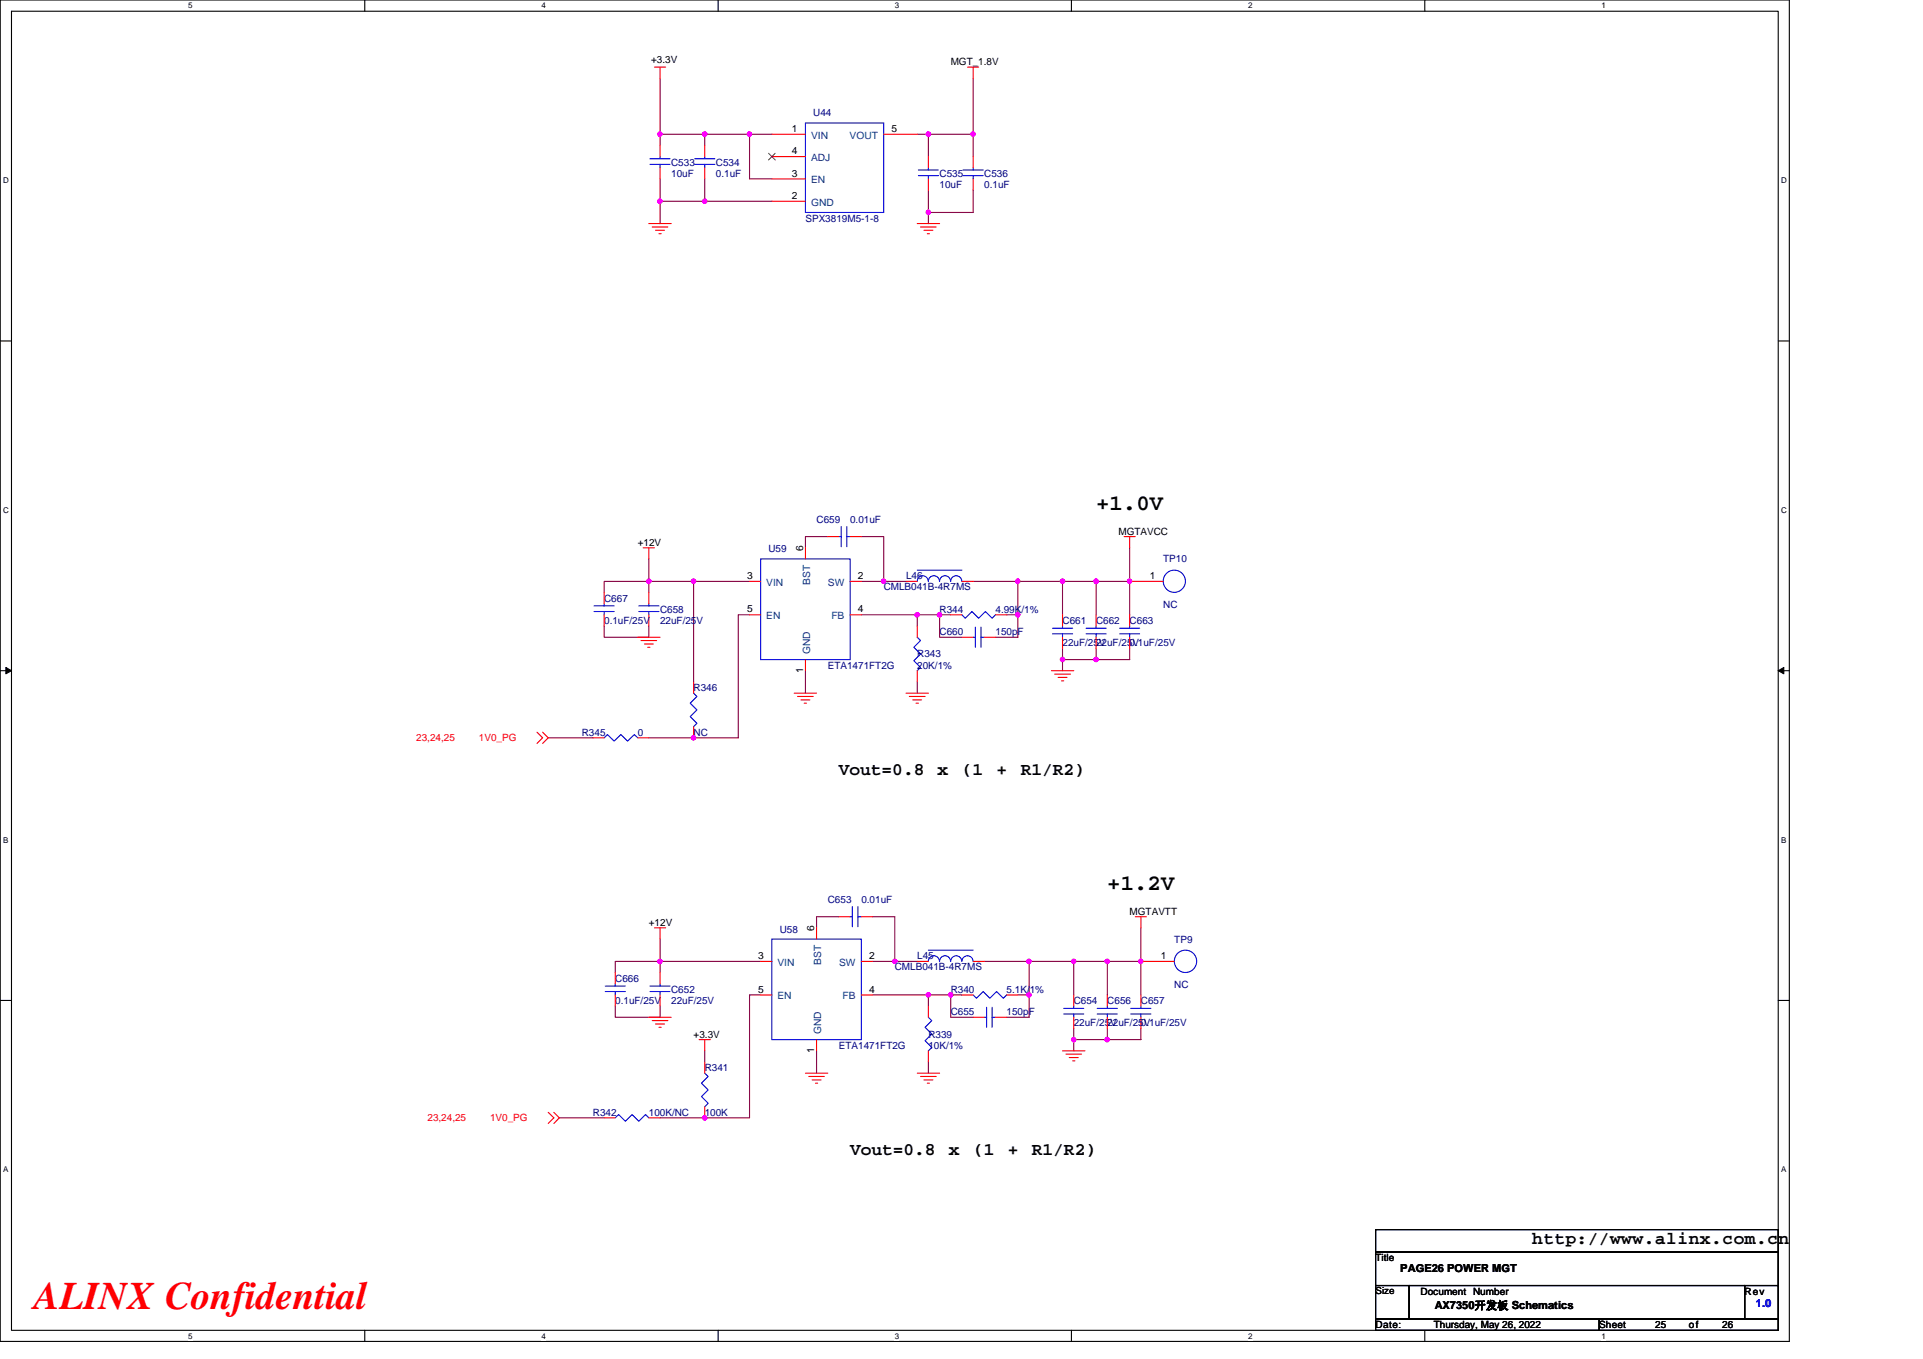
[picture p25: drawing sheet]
<svg xmlns="http://www.w3.org/2000/svg" width="297mm" height="210mm" viewBox="0 0 297 210" stroke-linecap="round" stroke-linejoin="round" font-family="sans-serif">
<defs><g id="words">
<text font-size="6" fill="#f00" x="5.2" y="202.3">ALINX Confidential</text>
<g font-size="3.4">
<text x="169.3" y="78.8">+1.0V</text>
<text x="171" y="137.6">+1.2V</text>
</g>
<g font-size="2.8">
<text x="129.6" y="119.7">Vout=0.8</text>
<text x="144.8" y="119.7">x</text>
<text x="148.6" y="119.7">(1</text>
<text x="153.9" y="119.7">+</text>
<text x="157.7" y="119.7">R1/R2)</text>
<text x="131.3" y="178.5">Vout=0.8</text>
<text x="146.6" y="178.5">x</text>
<text x="150.3" y="178.5">(1</text>
<text x="155.7" y="178.5">+</text>
<text x="159.4" y="178.5">R1/R2)</text>
<text x="236.7" y="192.3">http://www.alinx.com.cn</text>
</g>
<g font-size="1.7">
<text x="216.3" y="196.6">PAGE26 POWER MGT</text>
<text x="221.7" y="202.3">AX7350开发板 Schematics</text>
</g>
<text font-size="1.7" fill="#00f" x="271.2" y="202">1.0</text>
<g font-size="1.5">
<text x="100.6" y="9.7">+3.3V</text>
<text x="146.9" y="10">MGT_1.8V</text>
<text x="122.3" y="20.4">1</text>
<text x="122.3" y="23.8">4</text>
<text x="137.7" y="20.4">5</text>
<text x="122.3" y="27.3">3</text>
<text x="122.3" y="30.7">2</text>
<text x="172.8" y="82.6">MGTAVCC</text>
<text x="98.5" y="84.3">+12V</text>
<text x="115.4" y="89.5">3</text>
<text x="124.1" y="85.2" transform="rotate(-90 124.1 85.2)">6</text>
<text x="132.5" y="89.5">2</text>
<text x="177.6" y="89.5">1</text>
<text x="115.4" y="94.6">5</text>
<text x="132.5" y="94.6">4</text>
<text x="124.1" y="104" transform="rotate(-90 124.1 104)">1</text>
<text x="100.2" y="143">+12V</text>
<text x="125.8" y="143.9" transform="rotate(-90 125.8 143.9)">6</text>
<text x="174.5" y="141.3">MGTAVTT</text>
<text x="117.1" y="148.2">3</text>
<text x="134.3" y="148.2">2</text>
<text x="179.3" y="148.2">1</text>
<text x="117.1" y="153.4">5</text>
<text x="134.3" y="153.4">4</text>
<text x="107.1" y="160.3">+3.3V</text>
<text x="125.8" y="162.7" transform="rotate(-90 125.8 162.7)">1</text>
<text x="212.5" y="194.9">Title</text>
<text x="212.5" y="200">Size</text>
<text x="219.4" y="200">Document Number</text>
<text x="269.5" y="200">Rev</text>
<text x="212.5" y="205.2">Date:</text>
<text x="221.5" y="205.2">Thursday, May 26, 2022</text>
<text x="247" y="205.2">Sheet</text>
<text x="255.7" y="205.2">25</text>
<text x="260.9" y="205.2">of</text>
<text x="266" y="205.2">26</text>
</g>
<g font-size="1.5" fill="#000080">
<text x="125.6" y="18">U44</text>
<text x="103.7" y="25.6">C533</text>
<text x="103.7" y="27.3">10uF</text>
<text x="110.6" y="25.6">C534</text>
<text x="110.6" y="27.3">0.1uF</text>
<text x="145.1" y="27.3">C535</text>
<text x="145.1" y="29">10uF</text>
<text x="152" y="27.3">C536</text>
<text x="152" y="29">0.1uF</text>
<text x="124.4" y="34.2">SPX3819M5-1-8</text>
<text x="126.1" y="80.9">C659</text>
<text x="131.3" y="80.9">0.01uF</text>
<text x="118.7" y="85.3">U59</text>
<text x="140" y="89.5">L46</text>
<text x="179.7" y="86.9">TP10</text>
<text x="93.3" y="92.9">C667</text>
<text x="102" y="94.7">C658</text>
<text x="136.5" y="91.2">CMLB041B-4R7MS</text>
<text x="145.1" y="94.7">R344</text>
<text x="153.8" y="94.7">4.99K/1%</text>
<text x="179.7" y="94">NC</text>
<text x="93.3" y="96.4">0.1uF/25V</text>
<text x="102" y="96.4">22uF/25V</text>
<text x="141.7" y="101.6">R343</text>
<text x="145.1" y="98.1">C660</text>
<text x="153.8" y="98.1">150pF</text>
<text x="164.1" y="96.4">C661</text>
<text x="164.1" y="99.9">22uF/25V</text>
<text x="169.3" y="96.4">C662</text>
<text x="169.3" y="99.9">22uF/25V</text>
<text x="174.5" y="96.4">C663</text>
<text x="174.5" y="99.9">0.1uF/25V</text>
<text x="107.1" y="106.8">R346</text>
<text x="127.9" y="103.3">ETA1471FT2G</text>
<text x="141.7" y="103.3">20K/1%</text>
<text x="89.9" y="113.7">R345</text>
<text x="98.5" y="113.7">0</text>
<text x="107.1" y="113.7">NC</text>
<text x="127.9" y="139.6">C653</text>
<text x="133" y="139.6">0.01uF</text>
<text x="120.4" y="144.1">U58</text>
<text x="138.2" y="149.9">CMLB041B-4R7MS</text>
<text x="141.7" y="148.2">L45</text>
<text x="181.4" y="145.6">TP9</text>
<text x="95" y="151.7">C666</text>
<text x="95" y="155.1">0.1uF/25V</text>
<text x="103.7" y="153.4">C652</text>
<text x="103.7" y="155.1">22uF/25V</text>
<text x="146.9" y="153.4">R340</text>
<text x="155.5" y="153.4">5.1K/1%</text>
<text x="165.9" y="155.1">C654</text>
<text x="171" y="155.1">C656</text>
<text x="176.2" y="155.1">C657</text>
<text x="181.4" y="152.7">NC</text>
<text x="143.4" y="160.3">R339</text>
<text x="146.9" y="156.8">C655</text>
<text x="155.5" y="156.8">150pF</text>
<text x="165.9" y="158.6">22uF/25V</text>
<text x="171" y="158.6">22uF/25V</text>
<text x="176.2" y="158.6">0.1uF/25V</text>
<text x="108.9" y="165.5">R341</text>
<text x="129.6" y="162">ETA1471FT2G</text>
<text x="143.4" y="162">10K/1%</text>
<text x="91.6" y="172.4">R342</text>
<text x="100.2" y="172.4">100K/NC</text>
<text x="108.9" y="172.4">100K</text>
</g>
<g font-size="1.5" fill="#004080">
<text x="125.3" y="21.4">VIN</text>
<text x="131.2" y="21.4">VOUT</text>
<text x="125.3" y="24.9">ADJ</text>
<text x="125.3" y="28.3">EN</text>
<text x="125.3" y="31.8">GND</text>
<text x="118.4" y="90.5">VIN</text>
<text x="118.4" y="95.7">EN</text>
<text x="125.1" y="90.3" transform="rotate(-90 125.1 90.3)">BST</text>
<text x="127.9" y="90.5">SW</text>
<text x="128.4" y="95.7">FB</text>
<text x="125.1" y="101" transform="rotate(-90 125.1 101)">GND</text>
<text x="120.1" y="149.2">VIN</text>
<text x="126.8" y="149.1" transform="rotate(-90 126.8 149.1)">BST</text>
<text x="129.6" y="149.2">SW</text>
<text x="120.1" y="154.4">EN</text>
<text x="130.2" y="154.4">FB</text>
<text x="126.8" y="159.8" transform="rotate(-90 126.8 159.8)">GND</text>
</g>
<g font-size="1.5" fill="#f00">
<text x="64.3" y="114.5">23,24,25</text>
<text x="74" y="114.5">1V0_PG</text>
<text x="66" y="173.3">23,24,25</text>
<text x="75.7" y="173.3">1V0_PG</text>
</g>
<g font-size="1.2">
<text x="29.1" y="1.3">5</text>
<text x="83.6" y="1.3">4</text>
<text x="138.2" y="1.3">3</text>
<text x="192.8" y="1.3">2</text>
<text x="247.4" y="1.3">1</text>
<text x=".5" y="28.3">D</text>
<text x="275.1" y="28.3">D</text>
<text x=".5" y="79.2">C</text>
<text x="275.1" y="79.2">C</text>
<text x=".5" y="130.2">B</text>
<text x="275.1" y="130.2">B</text>
<text x=".5" y="181.1">A</text>
<text x="275.1" y="181.1">A</text>
<text x="29.1" y="206.8">5</text>
<text x="83.6" y="206.8">4</text>
<text x="138.2" y="206.8">3</text>
<text x="192.8" y="206.8">2</text>
<text x="247.4" y="206.8">1</text>
</g>
</g></defs>
<path d="M0 0h276.4v207.3h-276.4zM1.8 1.7h272.9v203.8h-272.9z" fill="none" stroke="#000" stroke-width=".17"/>
<g fill="#fff">
<path d="M29.1 .2h.6v1.4h-.6z"/>
<path d="M29.1 205.7h.6v1.4h-.6z"/>
</g>
<path d="M56.3 0v1.7M56.3 205.5v1.8" fill="none" stroke="#000" stroke-width=".17"/>
<g fill="#fff">
<path d="M83.6 .2h.7v1.4h-.7z"/>
<path d="M83.6 205.7h.7v1.4h-.7z"/>
</g>
<path d="M110.9 0v1.7M110.9 205.5v1.8" fill="none" stroke="#000" stroke-width=".17"/>
<g fill="#fff">
<path d="M138.2 .2h.7v1.4h-.7z"/>
<path d="M138.2 205.7h.7v1.4h-.7z"/>
</g>
<path d="M165.5 0v1.7M165.5 205.5v1.8" fill="none" stroke="#000" stroke-width=".17"/>
<g fill="#fff">
<path d="M192.8 .2h.6v1.4h-.6z"/>
<path d="M192.8 205.7h.6v1.4h-.6z"/>
</g>
<path d="M220.1 0v1.7M220.1 205.5v1.8" fill="none" stroke="#000" stroke-width=".17"/>
<g fill="#fff">
<path d="M247.4 .2h.6v1.4h-.6z"/>
<path d="M247.4 205.7h.6v1.4h-.6z"/>
<path d="M.5 27.2h.8v1.4h-.8z"/>
<path d="M275.1 27.2h.9v1.4h-.9z"/>
<path d="M.5 78.1h.8v1.4h-.8z"/>
<path d="M275.1 78.1h.9v1.4h-.9z"/>
</g>
<path d="M0 52.7h1.8M274.7 52.7h1.7" fill="none" stroke="#000" stroke-width=".17"/>
<g fill="#fff">
<path d="M.5 129.1h.8v1.4h-.8z"/>
<path d="M275.1 129.1h.8v1.4h-.8z"/>
</g>
<path d="M0 103.6h1.8M274.7 103.6h1.7" fill="none" stroke="#000" stroke-width=".17"/>
<path d="M.9 103.1l.9 .5-.9 .5zM274.7 103.6l.8-.5v1z" fill="#000" stroke="#000" stroke-width=".15"/>
<g fill="#fff">
<path d="M.5 180h.8v1.4h-.8z"/>
<path d="M275.1 180h.8v1.4h-.8z"/>
</g>
<path d="M0 154.6h1.8M274.7 154.6h1.7M212.5 190h62.2v3.5h-62.2zM212.5 193.5h62.2v5.1h-62.2zM212.5 198.6h5.2v5.2h-5.2zM217.7 198.6h51.8v5.2h-51.8zM269.5 198.6h5.2v5.2h-5.2zM212.5 203.8h34.5v1.7h-34.5zM247 203.8h27.7v1.7h-27.7z" fill="none" stroke="#000" stroke-width=".17"/>
<g fill="none" stroke="#800040" stroke-width=".17">
<path d="M102 12.1v8.6M150.3 12.1v8.6M102 20.7h6.9M102 31.1h6.9M102 20.7v1.8M102 27.6v3.5M102 31.1v3.4M108.9 20.7h6.9M108.9 27.6v3.5h10.3M108.9 20.7v1.8M115.8 20.7v6.9h3.4M115.8 20.7h3.4"/>
<path d="M141.7 20.7h1.7M143.4 20.7h6.9M143.4 20.7v3.5M143.4 29.4v3.4M143.4 32.8v1.7M150.3 29.4v3.4h-6.9M150.3 20.7v3.5M100.2 89.8h6.9M100.2 86.4v3.4M100.2 89.8v1.7M100.2 96.7v1.8h-6.9v-1.8M100.2 89.8h-6.9v1.7"/>
<path d="M107.1 89.8h8.7M107.1 89.8v15.6M115.8 95h-1.8v19h-13.8M127.9 82.9h-3.5v1.7M133.1 95h8.6M133.1 82.9h3.4v6.9M133.1 89.8h3.4M136.5 89.8h3.5M141.7 95h3.4M141.7 95v1.7M145.1 95h1.8M145.1 95v3.5h3.5"/>
<path d="M150.3 89.8h6.9v5.2M155.5 95h1.7M157.2 89.8h6.9M157.2 95v3.5h-3.4M164.1 89.8v5.2M164.1 89.8h5.2M169.3 89.8v5.2M169.3 89.8h5.2M174.5 89.8v5.2M174.5 84.6v5.2M84.7 114h6.9M124.4 103.6v3.5"/>
<path d="M141.7 105.4v1.7M164.1 100.2v1.7M164.1 101.9v1.7M164.1 101.9h5.2M169.3 100.2v1.7M174.5 100.2v1.7h-5.2M102 148.5h15.5M102 145.1v3.4M102 148.5v1.8M102 155.4v1.8h-7v-1.8M102 148.5h-7v1.8M117.5 153.7h-1.7v19h-13.8"/>
<path d="M129.6 141.6h-3.5v1.8M134.8 153.7h8.6M134.8 141.6h3.4v6.9M134.8 148.5h3.4M138.2 148.5h3.5M143.4 153.7h3.5M143.4 153.7v1.7M146.9 153.7v3.5h3.4M146.9 153.7h1.7M152 148.5h7M157.2 153.7h1.8M159 148.5h6.9"/>
<path d="M159 148.5v5.2M159 153.7v3.5h-3.5M165.9 148.5v5.2M165.9 158.9v1.7M165.9 148.5h5.1M171 148.5v5.2M171 158.9v1.7M171 148.5h5.2M176.2 143.4v5.1M176.2 148.5v5.2M176.2 158.9v1.7h-5.2M86.4 172.7h6.9"/>
<path d="M108.9 162.4v1.7M126.1 162.4v3.4M143.4 164.1v1.7M165.9 160.6v1.8M165.9 160.6h5.1"/>
</g>
<g fill="#f0f" stroke="#f0f" stroke-width=".17">
<circle cx="108.9" cy="20.7" r=".34"/>
<circle cx="101.9" cy="20.7" r=".34"/>
<circle cx="108.9" cy="31.1" r=".34"/>
<circle cx="101.9" cy="31.1" r=".34"/>
<circle cx="115.8" cy="20.7" r=".34"/>
<circle cx="143.4" cy="20.7" r=".34"/>
<circle cx="143.4" cy="32.8" r=".34"/>
<circle cx="150.3" cy="20.7" r=".34"/>
<circle cx="101.9" cy="148.5" r=".33"/>
<circle cx="138.2" cy="148.5" r=".33"/>
<circle cx="158.9" cy="148.5" r=".33"/>
<circle cx="143.4" cy="153.7" r=".34"/>
<circle cx="158.9" cy="153.7" r=".34"/>
<circle cx="146.9" cy="153.7" r=".34"/>
<circle cx="165.8" cy="148.5" r=".33"/>
<circle cx="176.2" cy="148.5" r=".33"/>
<circle cx="171" cy="148.5" r=".33"/>
<circle cx="165.8" cy="160.6" r=".34"/>
<circle cx="171" cy="160.6" r=".34"/>
<circle cx="108.9" cy="172.7" r=".34"/>
<circle cx="100.2" cy="89.8" r=".34"/>
<circle cx="136.5" cy="89.8" r=".34"/>
<circle cx="157.2" cy="95" r=".34"/>
<circle cx="157.2" cy="89.8" r=".34"/>
<circle cx="141.7" cy="95" r=".34"/>
<circle cx="145.1" cy="95" r=".34"/>
<circle cx="164.1" cy="89.8" r=".34"/>
<circle cx="174.5" cy="89.8" r=".34"/>
<circle cx="169.3" cy="89.8" r=".34"/>
<circle cx="164.1" cy="101.9" r=".34"/>
<circle cx="169.3" cy="101.9" r=".34"/>
<circle cx="107.1" cy="114" r=".33"/>
<circle cx="107.1" cy="89.8" r=".34"/>
</g>
<g fill="none" stroke="#f00" stroke-width=".17">
<path d="M101.1 10.4h1.7M102 10.4v1.7M149.5 10.4h1.7M150.3 10.4v1.7M100.2 34.5h3.5M100.8 35.1h2.4M101.3 35.6h1.3M101.8 36.1h.3M102 22.5v1.7M102 25.9v1.7M108.9 22.5v1.7M108.9 25.9v1.7"/>
<path d="M119.2 20.7h5.2M119.2 24.2h5.2M119.2 27.6h5.2M119.2 31.1h5.2M136.5 20.7h5.2M141.7 34.5h3.4M142.2 35.1h2.4M142.7 35.6h1.4M143.2 36.1h.4M143.4 24.2v1.7M143.4 27.6v1.8M150.3 24.2v1.7"/>
<path d="M150.3 27.6v1.8M93.3 91.5v1.8M93.3 95v1.7M98.5 98.5h3.5M99 99h2.4M99.4 84.6h1.7M99.5 99.5h1.4M100.2 84.6v1.8M100.2 91.5v1.8M100.2 95v1.7M115.8 89.8h1.7M115.8 95h1.7"/>
<path d="M124.4 84.6v1.8M127.9 82.9h1.7M131.3 89.8h1.8M131.3 95h1.8M131.3 82.9h1.8M140 89.8h1.7M141.7 96.7v1.8M146.9 95h1.7M148.6 98.5h1.7M148.6 89.8h1.7M152 98.5h1.8M153.8 95h1.7"/>
<path d="M164.1 95v1.7M164.1 98.5v1.7M169.3 95v1.7M169.3 98.5v1.7M173.6 82.9h1.8M174.5 95v1.7M174.5 98.5v1.7M174.5 89.8h5.2M174.5 82.9v1.7M82.9 113.1l.9 .9-.9 .9M83.8 113.1l.9 .9-.9 .9M91.6 114h1.7"/>
<path d="M98.5 114h1.7M100.1 100h.3M107.1 105.4v1.7M107.1 112.3v1.7M122.7 107.1h3.4M123.2 107.6h2.4M123.7 108.1h1.4M124.2 108.6h.4M124.4 101.9v1.7M140 107.1h3.4M140.5 107.6h2.4M141 108.1h1.4"/>
<path d="M141.5 108.6h.4M141.7 103.6v1.8M162.4 103.6h3.5M162.9 104.2h2.5M163.4 104.7h1.4M164 105.2h.3M95 150.3v1.7M95 153.7v1.7M100.2 157.2h3.5M100.8 157.7h2.4M101.1 143.4h1.7M101.3 158.2h1.3"/>
<path d="M101.8 158.7h.3M102 143.4v1.7M102 150.3v1.7M102 153.7v1.7M117.5 148.5h1.7M117.5 153.7h1.7M126.1 143.4v1.7M129.6 141.6h1.7M133.1 141.6h1.7M133.1 148.5h1.7M133.1 153.7h1.7M141.7 148.5h1.7"/>
<path d="M143.4 155.4v1.8M148.6 153.7h1.7M150.3 148.5h1.7M150.3 157.2h1.7M153.8 157.2h1.7M155.5 153.7h1.7M165.9 153.7v1.7M165.9 157.2v1.7M171 153.7v1.7M171 157.2v1.7M175.4 141.6h1.7M176.2 148.5h5.2"/>
<path d="M176.2 153.7v1.7M176.2 157.2v1.7M176.2 141.6v1.8M84.7 171.9l.9 .8-.9 .9M85.6 171.9l.8 .8-.8 .9M93.3 172.7h1.7M100.2 172.7h1.8M108 160.6h1.7M108.9 160.6v1.8M108.9 164.1v1.7M108.9 171v1.7M124.4 165.8h3.5"/>
<path d="M124.9 166.3h2.4M125.5 166.9h1.3M126 167.4h.3M126.1 160.6v1.8M141.7 165.8h3.4M142.2 166.3h2.4M142.7 166.9h1.4M143.2 167.4h.4M143.4 162.4v1.7M164.1 162.4h3.5M164.7 162.9h2.4M165.2 163.4h1.4"/>
<path d="M165.7 163.9h.3"/>
</g>
<g fill="none" stroke="#00f" stroke-width=".17">
<path d="M124.4 19h12.1v13.8h-12.1zM100.4 25.4h3.1M100.4 24.5h3.1M102 24.2v.3M102 25.4v.5M107.3 25.4h3.1M107.3 24.5h3.1M108.9 24.2v.3M108.9 25.4v.5M141.9 27.1h3.1M141.9 26.3h3.1M143.4 25.9v.4"/>
<path d="M143.4 27.1v.5M148.8 27.1h3.1M148.8 26.3h3.1M150.3 25.9v.4M150.3 27.1v.5M91.8 94.5h3.1M91.8 93.6h3.1M93.3 93.3v.3M93.3 94.5v.5M98.7 94.5h3.1M98.7 93.6h3.1M100.2 93.3v.3"/>
<path d="M100.2 94.5v.5M117.5 86.4h13.8v15.5h-13.8zM129.6 82.9h.3M129.9 81.4v3.1M130.8 81.4v3.1M130.8 82.9h.5M141.7 88.1h6.9M141.7 98.5l.5 .5-1 1 1 1-1 1.1 1 1-.5 .5M146.8 89.8a.86 .86 0 0 0-.8-.8 .86 .86 0 0 0-.9 .8 .87 .87 0 0 0-.9-.8 .87 .87 0 0 0-.8 .8 .85 .85 0 0 0-.9-.8 .85 .85 0 0 0-.8 .8M148.6 89.8a.86 .86 0 0 0-.9-.8 .86 .86 0 0 0-.8 .8M148.6 95l.5 .5 1-1 1.1 1 1-1 1 1 .6-.5M150.3 98.5h.4"/>
<path d="M150.7 96.9v3.1M151.5 96.9v3.1M151.5 98.5h.5M162.6 97.9h3.1M162.6 97.1h3.1M164.1 96.7v.4M164.1 97.9v.6M167.8 97.9h3.1M167.8 97.1h3.1M169.3 96.7v.4M169.3 97.9v.6M172.9 97.9h3.1"/>
<path d="M172.9 97.1h3.1M174.5 96.7v.4M174.5 97.9v.6M93.3 114l.5-.5 1.1 1 1-1 1 1 1.1-1 .5 .5M107.1 107.1l.6 .5-1.1 1 1.1 1.1-1.1 1 1.1 1.1-.6 .5M93.5 153.2h3.1M93.5 152.4h3.1M95 152v.4M95 153.2v.5M100.4 153.2h3.1M100.4 152.4h3.1M102 152v.4"/>
<path d="M102 153.2v.5M119.2 145.1h13.9v15.5h-13.9zM131.3 141.6h.4M131.7 140.1v3.1M132.5 140.1v3.1M132.5 141.6h.6M143.4 146.8h6.9M143.4 157.2l.5 .5-1 1 1 1.1-1 1 1 1-.5 .6M146.8 148.5a.86 .86 0 0 0-.8-.8 .86 .86 0 0 0-.9 .8 .86 .86 0 0 0-.8-.8 .86 .86 0 0 0-.9 .8M148.6 148.5a.86 .86 0 0 0-.9-.8 .86 .86 0 0 0-.8 .8M150.3 148.5a.86 .86 0 0 0-.9-.8 .86 .86 0 0 0-.8 .8M150.3 153.7l.5 .5 1.1-1 1 1 1-1 1.1 1 .5-.5"/>
<path d="M152 157.2h.4M152.4 155.6v3.1M153.2 155.6v3.1M153.2 157.2h.6M164.3 156.7h3.1M164.3 155.8h3.1M165.9 155.4v.4M165.9 156.7v.5M169.5 156.7h3.1M169.5 155.8h3.1M171 155.4v.4M171 156.7v.5"/>
<path d="M174.7 156.7h3.1M174.7 155.8h3.1M176.2 155.4v.4M176.2 156.7v.5M95 172.7l.6-.5 1 1 1-1 1.1 1 1-1 .5 .5M108.9 165.8l.5 .5-1.1 1.1 1.1 1-1.1 1 1.1 1.1-.5 .5"/>
<circle cx="181.4" cy="89.8" r="1.71"/>
<circle cx="183.1" cy="148.5" r="1.73"/>
</g>
<path d="M118.7 23.7l1.1 1M119.7 23.7l-1 1" fill="none" stroke="#804000" stroke-width=".15"/>
<use href="#words"/>
</svg>
